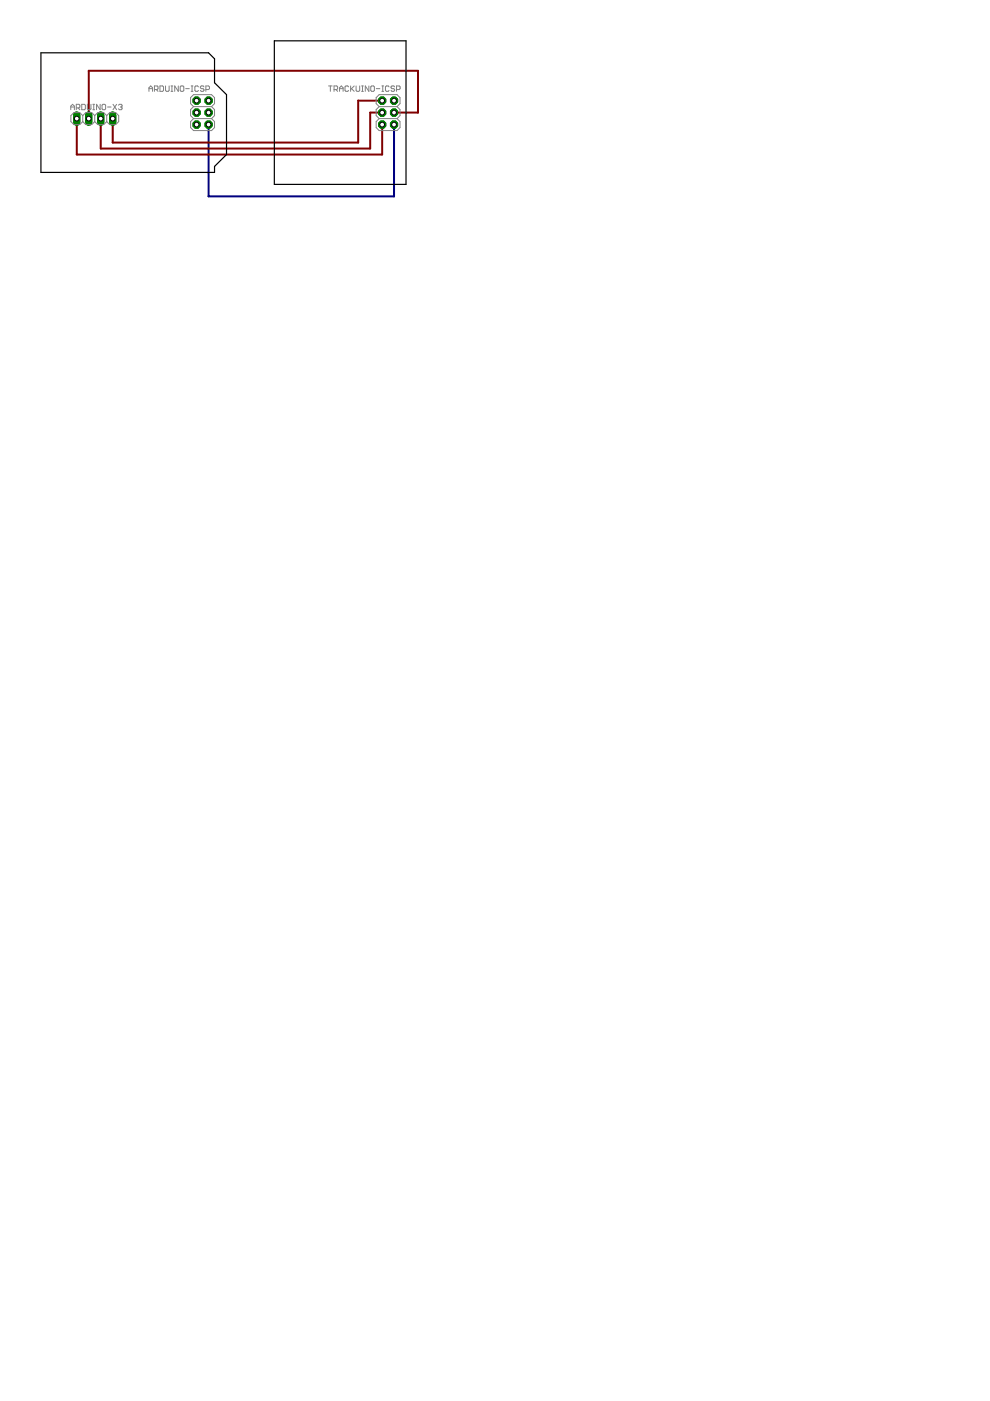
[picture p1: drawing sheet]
<svg xmlns="http://www.w3.org/2000/svg" width="210mm" height="297mm" viewBox="0 0 210 297" stroke-linecap="round" stroke-linejoin="round" font-family="sans-serif">
<g fill="#000080" stroke="#000080" stroke-width=".42">
<path d="M44.2 26.4v15.2z"/>
<path d="M44.2 41.6h39.3z"/>
<path d="M83.5 26.4v15.2z"/>
</g>
<path d="M16.3 24.4v1.5z" fill="#008000" stroke="#008000" stroke-width="1.5"/>
<circle cx="16.3" cy="25.1" r=".51" fill="#fff" stroke="#000" stroke-width=".21"/>
<path d="M18.8 24.4v1.5z" fill="#008000" stroke="#008000" stroke-width="1.5"/>
<circle cx="18.8" cy="25.1" r=".51" fill="#fff" stroke="#000" stroke-width=".21"/>
<path d="M21.4 24.4v1.5z" fill="#008000" stroke="#008000" stroke-width="1.5"/>
<circle cx="21.4" cy="25.1" r=".51" fill="#fff" stroke="#000" stroke-width=".21"/>
<path d="M23.9 24.4v1.5z" fill="#008000" stroke="#008000" stroke-width="1.5"/>
<circle cx="23.9" cy="25.1" r=".51" fill="#fff" stroke="#000" stroke-width=".21"/>
<circle cx="81" cy="21.3" r=".83" fill="#008000" stroke="#008000" stroke-width=".21"/>
<circle cx="81" cy="21.3" r=".51" fill="#fff" stroke="#000" stroke-width=".21"/>
<circle cx="83.5" cy="21.3" r=".83" fill="#008000" stroke="#008000" stroke-width=".21"/>
<circle cx="83.5" cy="21.3" r=".51" fill="#fff" stroke="#000" stroke-width=".21"/>
<circle cx="81" cy="23.9" r=".83" fill="#008000" stroke="#008000" stroke-width=".21"/>
<circle cx="81" cy="23.9" r=".51" fill="#fff" stroke="#000" stroke-width=".21"/>
<circle cx="83.5" cy="23.9" r=".83" fill="#008000" stroke="#008000" stroke-width=".21"/>
<circle cx="83.5" cy="23.9" r=".51" fill="#fff" stroke="#000" stroke-width=".21"/>
<circle cx="81" cy="26.4" r=".83" fill="#008000" stroke="#008000" stroke-width=".21"/>
<circle cx="81" cy="26.4" r=".51" fill="#fff" stroke="#000" stroke-width=".21"/>
<circle cx="83.5" cy="26.4" r=".83" fill="#008000" stroke="#008000" stroke-width=".21"/>
<circle cx="83.5" cy="26.4" r=".51" fill="#fff" stroke="#000" stroke-width=".21"/>
<circle cx="41.7" cy="21.3" r=".83" fill="#008000" stroke="#008000" stroke-width=".21"/>
<circle cx="41.7" cy="21.3" r=".51" fill="#fff" stroke="#000" stroke-width=".21"/>
<circle cx="44.2" cy="21.3" r=".83" fill="#008000" stroke="#008000" stroke-width=".21"/>
<circle cx="44.2" cy="21.3" r=".51" fill="#fff" stroke="#000" stroke-width=".21"/>
<circle cx="41.7" cy="23.9" r=".83" fill="#008000" stroke="#008000" stroke-width=".21"/>
<circle cx="41.7" cy="23.9" r=".51" fill="#fff" stroke="#000" stroke-width=".21"/>
<circle cx="44.2" cy="23.9" r=".83" fill="#008000" stroke="#008000" stroke-width=".21"/>
<circle cx="44.2" cy="23.9" r=".51" fill="#fff" stroke="#000" stroke-width=".21"/>
<circle cx="41.7" cy="26.4" r=".83" fill="#008000" stroke="#008000" stroke-width=".21"/>
<circle cx="41.7" cy="26.4" r=".51" fill="#fff" stroke="#000" stroke-width=".21"/>
<circle cx="44.2" cy="26.4" r=".83" fill="#008000" stroke="#008000" stroke-width=".21"/>
<circle cx="44.2" cy="26.4" r=".51" fill="#fff" stroke="#000" stroke-width=".21"/>
<g fill="#800000" stroke="#800000" stroke-width=".42">
<path d="M16.3 25.1v7.7z"/>
<path d="M16.3 32.8h64.7z"/>
<path d="M81 26.4v6.4z"/>
<path d="M18.8 15v10.1z"/>
<path d="M18.8 15h69.8z"/>
<path d="M88.6 15v8.9z"/>
<path d="M83.5 23.9h5.1z"/>
<path d="M21.4 25.1v6.4z"/>
<path d="M21.4 31.5h57.1z"/>
<path d="M78.5 23.9v7.6z"/>
<path d="M78.5 23.9h2.5z"/>
<path d="M23.9 25.1v5.1z"/>
<path d="M23.9 30.2h52z"/>
<path d="M75.9 21.3v8.9z"/>
<path d="M75.9 21.3h5.1z"/>
</g>
<path d="M16.3 24.4v1.5z" fill="#008000" stroke="#008000" stroke-width="1.5"/>
<circle cx="16.3" cy="25.1" r=".51" fill="#fff" stroke="#000" stroke-width=".21"/>
<path d="M18.8 24.4v1.5z" fill="#008000" stroke="#008000" stroke-width="1.5"/>
<circle cx="18.8" cy="25.1" r=".51" fill="#fff" stroke="#000" stroke-width=".21"/>
<path d="M21.4 24.4v1.5z" fill="#008000" stroke="#008000" stroke-width="1.5"/>
<circle cx="21.4" cy="25.1" r=".51" fill="#fff" stroke="#000" stroke-width=".21"/>
<path d="M23.9 24.4v1.5z" fill="#008000" stroke="#008000" stroke-width="1.5"/>
<circle cx="23.9" cy="25.1" r=".51" fill="#fff" stroke="#000" stroke-width=".21"/>
<circle cx="81" cy="21.3" r=".83" fill="#008000" stroke="#008000" stroke-width=".21"/>
<circle cx="81" cy="21.3" r=".51" fill="#fff" stroke="#000" stroke-width=".21"/>
<circle cx="83.5" cy="21.3" r=".83" fill="#008000" stroke="#008000" stroke-width=".21"/>
<circle cx="83.5" cy="21.3" r=".51" fill="#fff" stroke="#000" stroke-width=".21"/>
<circle cx="81" cy="23.9" r=".83" fill="#008000" stroke="#008000" stroke-width=".21"/>
<circle cx="81" cy="23.9" r=".51" fill="#fff" stroke="#000" stroke-width=".21"/>
<circle cx="83.5" cy="23.9" r=".83" fill="#008000" stroke="#008000" stroke-width=".21"/>
<circle cx="83.5" cy="23.9" r=".51" fill="#fff" stroke="#000" stroke-width=".21"/>
<circle cx="81" cy="26.4" r=".83" fill="#008000" stroke="#008000" stroke-width=".21"/>
<circle cx="81" cy="26.4" r=".51" fill="#fff" stroke="#000" stroke-width=".21"/>
<circle cx="83.5" cy="26.4" r=".83" fill="#008000" stroke="#008000" stroke-width=".21"/>
<circle cx="83.5" cy="26.4" r=".51" fill="#fff" stroke="#000" stroke-width=".21"/>
<circle cx="41.7" cy="21.3" r=".83" fill="#008000" stroke="#008000" stroke-width=".21"/>
<circle cx="41.7" cy="21.3" r=".51" fill="#fff" stroke="#000" stroke-width=".21"/>
<circle cx="44.2" cy="21.3" r=".83" fill="#008000" stroke="#008000" stroke-width=".21"/>
<circle cx="44.2" cy="21.3" r=".51" fill="#fff" stroke="#000" stroke-width=".21"/>
<circle cx="41.7" cy="23.9" r=".83" fill="#008000" stroke="#008000" stroke-width=".21"/>
<circle cx="41.7" cy="23.9" r=".51" fill="#fff" stroke="#000" stroke-width=".21"/>
<circle cx="44.2" cy="23.9" r=".83" fill="#008000" stroke="#008000" stroke-width=".21"/>
<circle cx="44.2" cy="23.9" r=".51" fill="#fff" stroke="#000" stroke-width=".21"/>
<circle cx="41.7" cy="26.4" r=".83" fill="#008000" stroke="#008000" stroke-width=".21"/>
<circle cx="41.7" cy="26.4" r=".51" fill="#fff" stroke="#000" stroke-width=".21"/>
<circle cx="44.2" cy="26.4" r=".83" fill="#008000" stroke="#008000" stroke-width=".21"/>
<circle cx="44.2" cy="26.4" r=".51" fill="#fff" stroke="#000" stroke-width=".21"/>
<g fill="#808080" stroke="#808080" stroke-width=".21">
<path d="M20.1 24.5l.6-.6z"/>
<path d="M20.7 23.9h1.3z"/>
<path d="M22 23.9l.6 .6z"/>
<path d="M22.6 24.5v1.3z"/>
<path d="M22.6 25.8l-.6 .6z"/>
<path d="M20.7 26.4h1.3z"/>
<path d="M20.1 25.8l.6 .6z"/>
<path d="M15.7 23.9h1.2z"/>
<path d="M16.9 23.9l.6 .6z"/>
<path d="M17.5 24.5v1.3z"/>
<path d="M17.5 25.8l-.6 .6z"/>
<path d="M17.5 24.5l.7-.6z"/>
<path d="M18.2 23.9h1.3z"/>
<path d="M19.5 23.9l.6 .6z"/>
<path d="M20.1 24.5v1.3z"/>
<path d="M20.1 25.8l-.6 .6z"/>
<path d="M18.2 26.4h1.3z"/>
<path d="M17.5 25.8l.7 .6z"/>
<path d="M15 24.5v1.3z"/>
<path d="M15.7 23.9l-.7 .6z"/>
<path d="M15 25.8l.7 .6z"/>
<path d="M15.7 26.4h1.2z"/>
<path d="M23.3 23.9h1.2z"/>
<path d="M24.5 23.9l.7 .6z"/>
<path d="M25.2 24.5v1.3z"/>
<path d="M25.2 25.8l-.7 .6z"/>
<path d="M23.3 23.9l-.7 .6z"/>
<path d="M22.6 25.8l.7 .6z"/>
<path d="M23.3 26.4h1.2z"/>
<path d="M80.4 20.1l-.6 .6z"/>
<path d="M79.8 22l.6 .6z"/>
<path d="M80.4 22.6l-.6 .6z"/>
<path d="M79.8 24.5l.6 .6z"/>
<path d="M80.4 20.1h3.8z"/>
<path d="M84.2 20.1l.6 .6z"/>
<path d="M84.8 20.7v1.3z"/>
<path d="M84.8 22l-.6 .6z"/>
<path d="M84.2 22.6l.6 .6z"/>
<path d="M84.8 23.2v1.3z"/>
<path d="M84.8 24.5l-.6 .6z"/>
<path d="M80.4 22.6h3.8z"/>
<path d="M80.4 25.1h3.8z"/>
<path d="M79.8 23.2v1.3z"/>
<path d="M79.8 20.7v1.3z"/>
<path d="M80.4 25.1l-.6 .7z"/>
<path d="M79.8 27.1l.6 .6z"/>
<path d="M84.2 25.1l.6 .7z"/>
<path d="M84.8 25.8v1.3z"/>
<path d="M84.8 27.1l-.6 .6z"/>
<path d="M80.4 27.7h3.8z"/>
<path d="M79.8 25.8v1.3z"/>
<path d="M41 20.1l-.6 .6z"/>
<path d="M40.4 22l.6 .6z"/>
<path d="M41 22.6l-.6 .6z"/>
<path d="M40.4 24.5l.6 .6z"/>
<path d="M41 20.1h3.9z"/>
<path d="M44.9 20.1l.6 .6z"/>
<path d="M45.5 20.7v1.3z"/>
<path d="M45.5 22l-.6 .6z"/>
<path d="M44.9 22.6l.6 .6z"/>
<path d="M45.5 23.2v1.3z"/>
<path d="M45.5 24.5l-.6 .6z"/>
<path d="M41 22.6h3.9z"/>
<path d="M41 25.1h3.9z"/>
<path d="M40.4 23.2v1.3z"/>
<path d="M40.4 20.7v1.3z"/>
<path d="M41 25.1l-.6 .7z"/>
<path d="M40.4 27.1l.6 .6z"/>
<path d="M44.9 25.1l.6 .7z"/>
<path d="M45.5 25.8v1.3z"/>
<path d="M45.5 27.1l-.6 .6z"/>
<path d="M41 27.7h3.9z"/>
<path d="M40.4 25.8v1.3z"/>
<path d="M15 22.5v.8z"/>
<path d="M15 22.5l.4-.4z"/>
<path d="M15.4 22.1l.4 .4z"/>
<path d="M15.8 22.5v.8z"/>
<path d="M15 22.7h.8z"/>
<path d="M16.2 22.1v1.2z"/>
<path d="M16.2 22.1h.5z"/>
<path d="M16.7 22.1l.2 .2z"/>
<path d="M16.9 22.3v.4z"/>
<path d="M16.9 22.7l-.2 .2z"/>
<path d="M16.2 22.9h.5z"/>
<path d="M16.6 22.9l.3 .4z"/>
<path d="M17.3 22.1v1.2z"/>
<path d="M17.3 23.3h.6z"/>
<path d="M17.9 23.3l.2-.2z"/>
<path d="M18.1 22.3v.8z"/>
<path d="M17.9 22.1l.2 .2z"/>
<path d="M17.3 22.1h.6z"/>
<path d="M18.5 22.1v1z"/>
<path d="M18.5 23.1l.2 .2z"/>
<path d="M18.7 23.3h.4z"/>
<path d="M19.3 23.1l-.2 .2z"/>
<path d="M19.3 22.1v1z"/>
<path d="M19.7 23.3h.4z"/>
<path d="M19.9 22.1v1.2z"/>
<path d="M19.7 22.1h.4z"/>
<path d="M20.5 22.1v1.2z"/>
<path d="M20.5 22.1l.7 1.2z"/>
<path d="M21.2 22.1v1.2z"/>
<path d="M21.8 22.1h.4z"/>
<path d="M21.8 22.1l-.2 .2z"/>
<path d="M21.6 22.3v.8z"/>
<path d="M21.6 23.1l.2 .2z"/>
<path d="M21.8 23.3h.4z"/>
<path d="M22.4 23.1l-.2 .2z"/>
<path d="M22.4 22.3v.8z"/>
<path d="M22.2 22.1l.2 .2z"/>
<path d="M22.8 22.7h.8z"/>
<path d="M24 22.1l.7 1.2z"/>
<path d="M24.7 22.1l-.7 1.2z"/>
<path d="M25.3 22.1l-.2 .2z"/>
<path d="M25.3 22.1h.4z"/>
<path d="M25.7 22.1l.2 .2z"/>
<path d="M25.9 22.3v.2z"/>
<path d="M25.9 22.5l-.2 .2z"/>
<path d="M25.5 22.7h.2z"/>
<path d="M25.7 22.7l.2 .2z"/>
<path d="M25.9 22.9v.2z"/>
<path d="M25.9 23.1l-.2 .2z"/>
<path d="M25.3 23.3h.4z"/>
<path d="M25.1 23.1l.2 .2z"/>
<path d="M70 18.2v1.2z"/>
<path d="M69.7 18.2h.7z"/>
<path d="M70.8 18.2v1.2z"/>
<path d="M70.8 18.2h.6z"/>
<path d="M71.4 18.2l.2 .2z"/>
<path d="M71.6 18.4v.4z"/>
<path d="M71.4 19l.2-.2z"/>
<path d="M70.8 19h.6z"/>
<path d="M71.2 19l.4 .4z"/>
<path d="M72 18.6v.8z"/>
<path d="M72 18.6l.4-.4z"/>
<path d="M72.4 18.2l.3 .4z"/>
<path d="M72.7 18.6v.8z"/>
<path d="M72 18.8h.7z"/>
<path d="M73.7 18.2l.2 .2z"/>
<path d="M73.3 18.2h.4z"/>
<path d="M73.2 18.4l.1-.2z"/>
<path d="M73.2 18.4v.8z"/>
<path d="M73.2 19.2l.1 .2z"/>
<path d="M73.3 19.4h.4z"/>
<path d="M73.9 19.2l-.2 .2z"/>
<path d="M74.3 18.2v1.2z"/>
<path d="M74.3 19l.8-.8z"/>
<path d="M74.5 18.8l.6 .6z"/>
<path d="M75.5 18.2v1z"/>
<path d="M75.5 19.2l.2 .2z"/>
<path d="M75.7 19.4h.4z"/>
<path d="M76.1 19.4l.2-.2z"/>
<path d="M76.3 18.2v1z"/>
<path d="M76.7 19.4h.3z"/>
<path d="M76.9 18.2v1.2z"/>
<path d="M76.7 18.2h.3z"/>
<path d="M77.4 18.2v1.2z"/>
<path d="M77.4 18.2l.8 1.2z"/>
<path d="M78.2 18.2v1.2z"/>
<path d="M78.8 18.2h.4z"/>
<path d="M78.8 18.2l-.2 .2z"/>
<path d="M78.6 18.4v.8z"/>
<path d="M78.6 19.2l.2 .2z"/>
<path d="M78.8 19.4h.4z"/>
<path d="M79.2 19.4l.2-.2z"/>
<path d="M79.4 18.4v.8z"/>
<path d="M79.2 18.2l.2 .2z"/>
<path d="M79.8 18.8h.7z"/>
<path d="M81 19.4h.3z"/>
<path d="M81.2 18.2v1.2z"/>
<path d="M81 18.2h.3z"/>
<path d="M82.3 18.2l.2 .2z"/>
<path d="M81.9 18.2h.4z"/>
<path d="M81.7 18.4l.2-.2z"/>
<path d="M81.7 18.4v.8z"/>
<path d="M81.7 19.2l.2 .2z"/>
<path d="M81.9 19.4h.4z"/>
<path d="M82.5 19.2l-.2 .2z"/>
<path d="M83.5 18.2l.2 .2z"/>
<path d="M83.1 18.2h.4z"/>
<path d="M83.1 18.2l-.2 .2z"/>
<path d="M82.9 18.4v.2z"/>
<path d="M82.9 18.6l.2 .2z"/>
<path d="M83.1 18.8h.4z"/>
<path d="M83.5 18.8l.2 .2z"/>
<path d="M83.7 19v.2z"/>
<path d="M83.5 19.4l.2-.2z"/>
<path d="M83.1 19.4h.4z"/>
<path d="M82.9 19.2l.2 .2z"/>
<path d="M84.1 18.2v1.2z"/>
<path d="M84.1 18.2h.5z"/>
<path d="M84.6 18.2l.2 .2z"/>
<path d="M84.8 18.4v.4z"/>
<path d="M84.6 19l.2-.2z"/>
<path d="M84.1 19h.5z"/>
<path d="M31.6 18.6v.8z"/>
<path d="M31.6 18.6l.4-.4z"/>
<path d="M32 18.2l.3 .4z"/>
<path d="M32.3 18.6v.8z"/>
<path d="M31.6 18.8h.7z"/>
<path d="M32.7 18.2v1.2z"/>
<path d="M32.7 18.2h.6z"/>
<path d="M33.3 18.2l.2 .2z"/>
<path d="M33.5 18.4v.4z"/>
<path d="M33.5 18.8l-.2 .2z"/>
<path d="M32.7 19h.6z"/>
<path d="M33.1 19l.4 .4z"/>
<path d="M33.9 18.2v1.2z"/>
<path d="M33.9 19.4h.6z"/>
<path d="M34.7 19.2l-.2 .2z"/>
<path d="M34.7 18.4v.8z"/>
<path d="M34.5 18.2l.2 .2z"/>
<path d="M33.9 18.2h.6z"/>
<path d="M35.1 18.2v1z"/>
<path d="M35.1 19.2l.2 .2z"/>
<path d="M35.3 19.4h.4z"/>
<path d="M35.7 19.4l.2-.2z"/>
<path d="M35.9 18.2v1z"/>
<path d="M36.3 19.4h.3z"/>
<path d="M36.4 18.2v1.2z"/>
<path d="M36.3 18.2h.3z"/>
<path d="M37 18.2v1.2z"/>
<path d="M37 18.2l.8 1.2z"/>
<path d="M37.8 18.2v1.2z"/>
<path d="M38.4 18.2h.4z"/>
<path d="M38.4 18.2l-.2 .2z"/>
<path d="M38.2 18.4v.8z"/>
<path d="M38.2 19.2l.2 .2z"/>
<path d="M38.4 19.4h.4z"/>
<path d="M38.8 19.4l.2-.2z"/>
<path d="M39 18.4v.8z"/>
<path d="M38.8 18.2l.2 .2z"/>
<path d="M39.4 18.8h.7z"/>
<path d="M40.5 19.4h.4z"/>
<path d="M40.7 18.2v1.2z"/>
<path d="M40.5 18.2h.4z"/>
<path d="M41.9 18.2l.2 .2z"/>
<path d="M41.5 18.2h.4z"/>
<path d="M41.5 18.2l-.2 .2z"/>
<path d="M41.3 18.4v.8z"/>
<path d="M41.3 19.2l.2 .2z"/>
<path d="M41.5 19.4h.4z"/>
<path d="M41.9 19.4l.2-.2z"/>
<path d="M43.1 18.2l.1 .2z"/>
<path d="M42.7 18.2h.4z"/>
<path d="M42.7 18.2l-.2 .2z"/>
<path d="M42.5 18.4v.2z"/>
<path d="M42.5 18.6l.2 .2z"/>
<path d="M42.7 18.8h.4z"/>
<path d="M43.1 18.8l.1 .2z"/>
<path d="M43.2 19v.2z"/>
<path d="M43.2 19.2l-.1 .2z"/>
<path d="M42.7 19.4h.4z"/>
<path d="M42.5 19.2l.2 .2z"/>
<path d="M43.6 18.2v1.2z"/>
<path d="M43.6 18.2h.6z"/>
<path d="M44.2 18.2l.2 .2z"/>
<path d="M44.4 18.4v.4z"/>
<path d="M44.4 18.8l-.2 .2z"/>
<path d="M43.6 19h.6z"/>
</g>
<g fill="#000" stroke="#000" stroke-width=".25">
<path d="M8.7 11.2v25.4zM8.7 11.2h35.5zM45.5 12.5v5zM44.2 11.2l1.3 1.3zM58.2 8.7v30.4zM58.2 8.7h27.9zM8.7 36.6h36.8zM45.5 35.3v1.3zM45.5 35.3l2.5-2.5zM48 20.1v12.7zM45.5 17.5l2.5 2.6zM58.2 39.1h27.9z"/>
<path d="M86.1 8.7v30.4z"/>
</g>
</svg>
